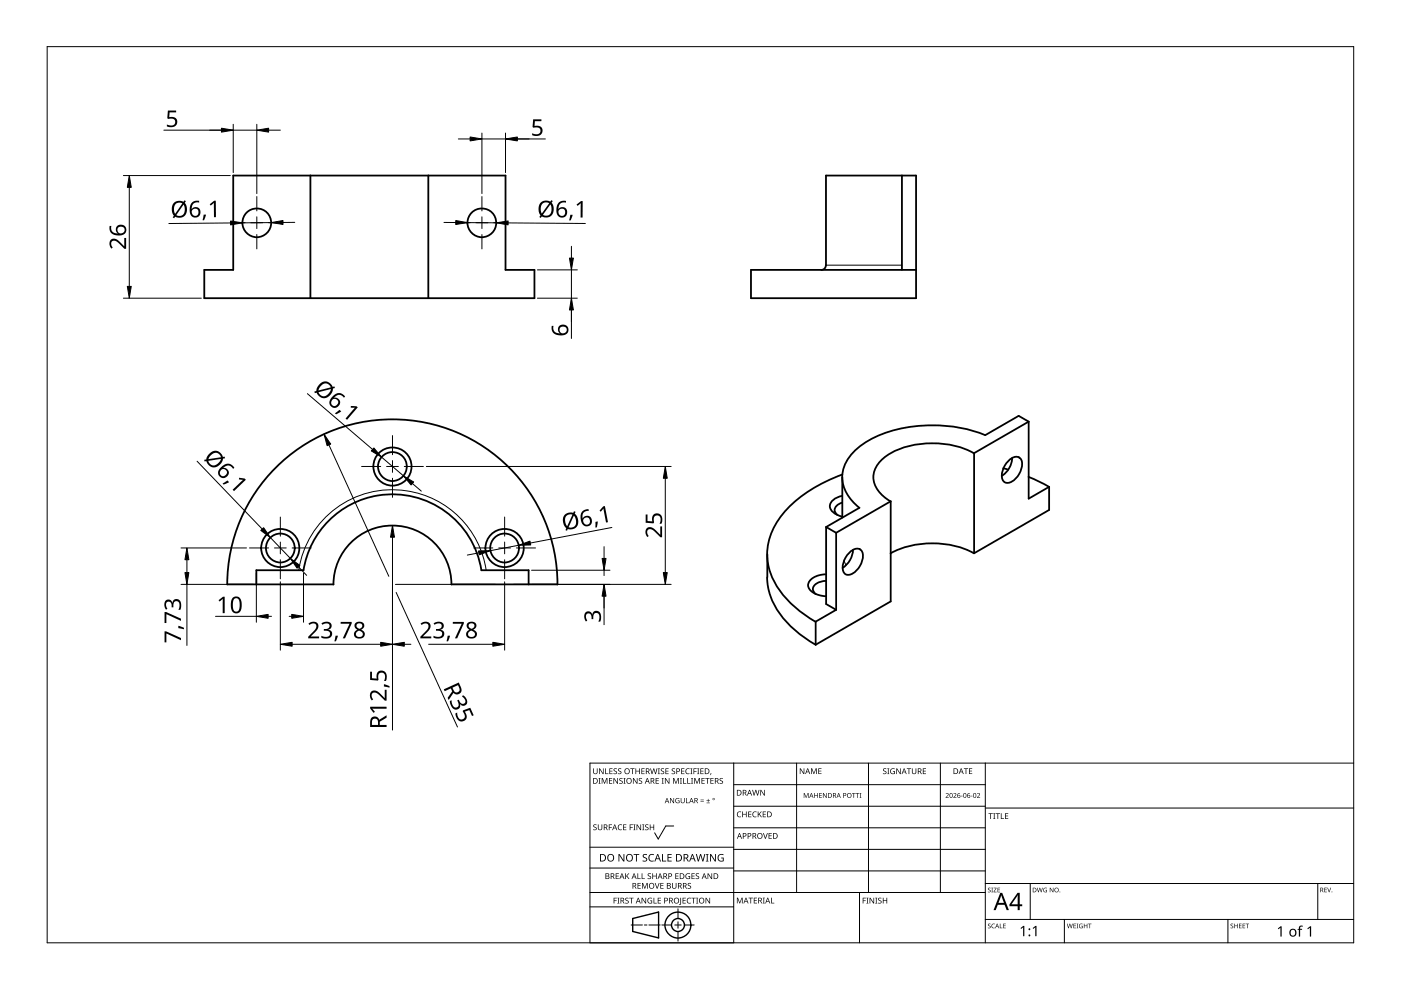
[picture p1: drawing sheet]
<svg xmlns="http://www.w3.org/2000/svg" width="297mm" height="210mm" viewBox="0 0 297 210" stroke-linecap="round" stroke-linejoin="round" font-family="sans-serif">
<g fill="none" stroke="#000" stroke-width=".38">
<path d="M49.4 37.2h57.8v20h6.1v6h-70v-6h6.1zM65.8 37.2v26M90.8 37.2v26M191.2 37.2v20M175.1 56.2a.99 .99 0 0 1-1 1M175.1 56.2v-19h19.1v26h-35v-6h35M206.5 96.1a19.2 19.2 0 0 0-18.2 .3 5.7 5.7 0 0 0-3.1 5.5 6.8 6.8 0 0 0 3.6 4.4M206.5 96.1v21.2M212.7 99.3l1 .3M213.9 97.7a1.59 1.59 0 0 1 2.7-.1 4.3 4.3 0 0 1-2.7 4.8 1.34 1.34 0 0 1-1.5-1.8 4.8 4.8 0 0 1 1.5-2.9zM214.6 97.1a4.7 4.7 0 0 1-2.2 3.8M218.1 89.4v16.3l4.3-2.5v4.9l-15.9 9.2"/>
<path d="M218.1 89.4l-2.1-1.2-7.1 4.1a30.5 30.5 0 0 0-24.7 1.1 10.6 10.6 0 0 0-5.5 6.7 8.2 8.2 0 0 0 3.5 7.6M218.1 89.4l-11.6 6.7M162.7 117.5v4.9M175.2 111.7l2.1 1.3M175.2 111.7v16.4l2.1 1.2M177.3 113l11.5-6.7v21.2l-15.9 9.2M177.3 113v16.3M178.6 106.6a1.61 1.61 0 0 0-1.5 2.1l.4 .5M178.6 105.1a2.84 2.84 0 0 0-2.7 2.2 2.94 2.94 0 0 0 2.7 2.2M178.6 101.2v8.6M178.6 100.6a27.8 27.8 0 0 0-13.5 9.5 12.6 12.6 0 0 0 1 16.2 25.5 25.5 0 0 0 6.8 5.5M180.1 117.1a1.59 1.59 0 0 1 2.8 0 4.3 4.3 0 0 1-2.8 4.8 1.34 1.34 0 0 1-1.4-1.8 4.8 4.8 0 0 1 1.4-3z"/>
<path d="M180.8 116.6a4.8 4.8 0 0 1-2.2 3.8M182.2 107.7l-7 4M188.8 117.3a19.5 19.5 0 0 1 17.7 0M218.1 101.1l4.3 2.1M48.2 123.9h22.5a12.5 12.5 0 0 1 12.5-12.5 12.5 12.5 0 0 1 12.5 12.5h22.5a35 35 0 0 0-35-35 35 35 0 0 0-35 35M54.4 123.9v-3h9.9a19.1 19.1 0 0 1 18.9-16.1 19.1 19.1 0 0 1 18.9 16.1h10v3M162.6 122.4a14.9 14.9 0 0 0 5.4 10.8 27.7 27.7 0 0 0 4.9 3.5M172.9 131.8v4.9M175.1 121.8a4 4 0 0 0-3.7 1.8 1.81 1.81 0 0 0 1.4 2.2l1.5 .5 .8 .1M175.1 123.2a2.53 2.53 0 0 0-2.8 1.7l.2 .5 .4 .6M177.3 129.3l-4.4 2.5"/>
<circle cx="54.4" cy="47.2" r="3.1"/>
<circle cx="102.2" cy="47.2" r="3.1"/>
<circle cx="83.2" cy="98.9" r="3"/>
<circle cx="83.2" cy="98.9" r="4"/>
<circle cx="59.4" cy="116.2" r="4.1"/>
<circle cx="59.4" cy="116.2" r="3.1"/>
<circle cx="107" cy="116.2" r="4.1"/>
<circle cx="107" cy="116.2" r="3"/>
</g>
<path d="M191.2 56.2h-16.1M178.9 118.9l.5 1M63.3 120.9a20.1 20.1 0 0 1 19.9-17.1 20.1 20.1 0 0 1 19.9 17.1" fill="none" stroke="#000" stroke-width=".21"/>
<path d="M10 9.9h277v190h-277z" fill="none" stroke="#000" stroke-width=".21"/>
<g fill="none" stroke="#000" stroke-width=".21">
<path d="M125.1 179.6h30.5M142.8 175.1h-1.6l-1.6 2.8-.8-1.3M155.6 166.4h53.3M155.6 161.8v38.1h-30.5v-38.1h161.9M168.9 161.8v27.4M184.1 161.8v27.4M199.4 161.8v27.4M208.9 170.9h-53.3M208.9 175.5h-53.3M208.9 161.8v38.1M287 171.3h-78.1M125.1 192.3h30.5"/>
<path d="M125.1 189.2h83.8M133.8 196.1h2.4M136.6 196.1h.6M140 196.1h-2.4M140.3 196.1h2.1M143.1 196.1h1.3M143.7 195.4v1.4M143.7 197.5v2M143.7 192.7v2M147.2 196.1h-2.1M155.6 180.1h53.3M155.6 184h-30.5"/>
<path d="M182.2 189.2v10.7M208.9 184.7h-53.3M218.4 187.3v7.6M225.7 194.9v5M260.3 194.9v5M279.4 187.3v7.6M287 194.9h-78.1M287 187.3h-78.1"/>
</g>
<g fill="#000">
<path d="M125.8 174.9l.5-.1h.2l-.1 .2a.25 .25 0 0 0-.3-.1 .25 .25 0 0 0 0 .4 .42 .42 0 0 1 .4 .5 .42 .42 0 0 1-.7 .2v-.1a.27 .27 0 0 0 .5 0 .27 .27 0 0 0-.1-.4l-.4-.2zM125.8 162.9h.1v.8a.32 .32 0 0 0 .3 .3 .32 .32 0 0 0 .3-.3v-.8h.2v.8a.47 .47 0 0 1-.5 .4 .47 .47 0 0 1-.4-.4zM126.9 165h.4l-.1 .1v1l.1 .1h-.4l.1-.1v-1zM126.8 174.8h.1v.8a.32 .32 0 0 0 .3 .3 .32 .32 0 0 0 .3-.3v-.8h.2v.8a.47 .47 0 0 1-.5 .4 .47 .47 0 0 1-.4-.4zM127 162.9h.2l.6 1v-1h.2v1.2h-.2l-.7-1 .1 1h-.2zM127.6 165h.2l.4 1 .4-1h.2v1.2h-.2v-1.1l-.4 1.1h-.1l-.4-1.1v1.1h-.1zM128.3 162.9h.2v1.1h.5v.1h-.7zM129.1 174.8h.7v.1h-.6v.5h.5v.1h-.5v.5h-.1zM129.1 165h.7v.1h-.5v.4h.5v.1h-.5v.4h.5v.2h-.7zM129.2 162.9h.7v.1h-.5v.4h.4v.2h-.4v.4h.5v.1h-.7zM130.1 163l.5-.1 .2 .1v.1a.25 .25 0 0 0-.4-.1 .25 .25 0 0 0 0 .4 .42 .42 0 0 1 .4 .5 .42 .42 0 0 1-.7 .2v-.1a.27 .27 0 0 0 .5 0 .27 .27 0 0 0-.1-.4l-.4-.2zM130.1 165h.1l.7 1v-1h.1v1.2h-.2l-.6-1v1h-.1z"/>
<path d="M131.1 175l.5-.2 .3 .1-.1 .1a.49 .49 0 0 0-.7 .4 .49 .49 0 0 0 .8 .4 .57 .57 0 0 1-.8 0 .57 .57 0 0 1 0-.8zM131.1 163l.4-.1 .2 .1v.1a.25 .25 0 0 0-.4-.1 .25 .25 0 0 0 0 .4 .42 .42 0 0 1 .4 .5 .42 .42 0 0 1-.6 .2v-.1a.27 .27 0 0 0 .4 0 .27 .27 0 0 0-.1-.4l-.3-.2zM131.4 165.1l.4-.2 .2 .1v.1a.25 .25 0 0 0-.4-.1 .25 .25 0 0 0 0 .4l.4 .2v.4l-.4 .2-.3-.1 .1-.1a.27 .27 0 0 0 .4 .1 .27 .27 0 0 0-.1-.4l-.4-.3zM132.2 165h.4l-.1 .1v1l.1 .1h-.4l.1-.1v-1zM132.1 174.8h.7v.1h-.5v.4h.5v.1h-.5v.5h.5v.1h-.7zM133.5 174.8h.7v.1h-.5v.5h.5v.1h-.5v.5h-.2zM133.6 162.9h.9v.1h-.3v1.1h-.2v-1.1h-.4zM134.3 174.8h.4l-.1 .1v1l.1 .1h-.4l.1-.1v-1zM134.2 165h.2l.6 1v-1h.2v1.2h-.2l-.7-1v1h-.1zM134.7 162.9h.2v.5h.6v-.5h.2v1.2h-.2v-.5h-.6v.5h-.2zM135 174.8h.1l.7 1v-1h.1v1.2h-.2l-.6-1v1h-.1zM135.5 165.1l.4-.2 .2 .1v.1a.25 .25 0 0 0-.4-.1 .25 .25 0 0 0 0 .4l.4 .2v.4l-.4 .2-.3-.1 .1-.1a.27 .27 0 0 0 .4 .1 .27 .27 0 0 0-.1-.4l-.3-.3z"/>
<path d="M136.2 174.8h.4l-.1 .1v1l.1 .1h-.4l.1-.1v-1zM136 162.9h.7v.1h-.6v.4h.5v.2h-.5v.4h.6v.1h-.7zM136.8 174.9l.4-.1h.3l-.1 .2a.25 .25 0 0 0-.3-.1 .25 .25 0 0 0 0 .4 .42 .42 0 0 1 .4 .5 .42 .42 0 0 1-.7 .2v-.1a.27 .27 0 0 0 .5 0 .27 .27 0 0 0-.1-.4l-.4-.2zM137.8 174.8h.1v.5h.6v-.5h.2v1.2h-.2v-.6h-.6v.6h-.1zM137.8 162.9h.2l.3 1 .2-1h.2l.3 1 .2-1h.2l-.3 1.2h-.2l-.3-1-.3 1h-.1zM139 165h.7v.1h-.5v.4h.5v.1h-.5v.4h.5v.2h-.7zM139.5 162.9h.4l-.1 .1v1l.1 .1h-.4l.1-.1v-1zM140.3 165h.4l-.1 .1v1l.1 .1h-.4l.1-.1v-1zM140.1 163l.5-.1 .2 .1v.1a.25 .25 0 0 0-.4-.1 .25 .25 0 0 0 0 .4 .42 .42 0 0 1 .4 .5 .42 .42 0 0 1-.7 .2l.1-.1a.27 .27 0 0 0 .4 0 .27 .27 0 0 0-.1-.4l-.4-.2zM141.1 162.9h.7v.1h-.6v.4h.5v.2h-.5v.4h.6v.1h-.7zM141 165h.1l.7 1v-1h.1v1.2h-.1l-.7-1v1h-.1zM142.1 169.2h.1l.6 .9v-.9h.1v1.1h-.1l-.6-.9v.9h-.1z"/>
<path d="M142.5 163l.4-.1 .2 .1v.1a.25 .25 0 0 0-.4-.1 .25 .25 0 0 0 0 .4 .42 .42 0 0 1 .4 .5 .42 .42 0 0 1-.6 .2v-.1a.27 .27 0 0 0 .4 0 .27 .27 0 0 0-.1-.4l-.4-.2zM142.7 165h.2l.4 1 .4-1h.2v1.2h-.1v-1.1l-.4 1.1h-.2l-.4-1.1v1.1h-.1zM143.3 169.3l.5-.1 .3 .1-.1 .1a.45 .45 0 0 0-.7 .3 .45 .45 0 0 0 .6 .5v-.4h-.2v-.1h.4v.6a.6 .6 0 0 1-.8-.2 .6 .6 0 0 1 0-.8zM144.2 165h.4l-.2 .1v1l.2 .1h-.4l.1-.1v-1zM144.8 165h.2v1h.5v.2h-.7zM144.4 162.9h.7v.1h-.5v.4h.5v.2h-.5v.4h.5v.1h-.7zM144.3 169.2h.2v.7a.28 .28 0 0 0 .2 .3 .28 .28 0 0 0 .3-.3v-.7h.2v.7a.42 .42 0 0 1-.5 .4 .42 .42 0 0 1-.4-.4zM145.5 169.2h.1v1h.5v.1h-.6zM145.7 165h.2v1h.5v.2h-.7zM145.5 163.1l.3-.2 .4 .1v.1l-.3-.1a.49 .49 0 0 0-.4 .7 .49 .49 0 0 0 .7 .3 .57 .57 0 0 1-.8-.1 .57 .57 0 0 1 0-.8zM146.4 162.9h.4l-.1 .1v1l.1 .1h-.4l.1-.1v-1zM146.5 165h.5l-.2 .1v1l.2 .1h-.5l.2-.1v-1z"/>
<path d="M147 162.9h.7v.1h-.5v.5h.5v.1h-.5v.5h-.2zM147.2 165h.2l.4 1 .4-1h.2v1.2h-.2l.1-1.1-.5 1.1h-.1l-.4-1.1v1.1h-.1zM147.8 162.9h.5l-.2 .1v1l.2 .1h-.5l.2-.1v-1zM148.5 169.9h.7v.1h-.7zM148.5 169.5h.7v.2h-.7zM148.5 162.9h.7v.1h-.6v.4h.5v.2h-.5v.4h.6v.1h-.7zM148.7 165h.7v.1h-.5v.4h.5v.1h-.5v.4h.5v.2h-.7zM149.8 170.2h.7v.1h-.7zM149.5 165h.9v.1h-.3v1.1h-.2v-1.1h-.4zM150.1 169.4l.1 .3h.3l-.3 .1v.3l-.1-.3h-.3l.3-.1zM150.7 163.9h.1l-.2 .4zM150.6 165h.7v.1h-.5v.4h.5v.1h-.5v.4h.5v.2h-.7z"/>
<path d="M152.6 165.1l.4-.2 .3 .1-.1 .1a.25 .25 0 0 0-.4-.1 .25 .25 0 0 0 0 .4l.4 .2 .1 .4-.4 .2-.4-.1 .1-.1a.27 .27 0 0 0 .5 .1 .27 .27 0 0 0-.1-.4l-.4-.3zM156.4 172.2l.4-.2 .4 .1-.1 .1a.49 .49 0 0 0-.7 .5 .49 .49 0 0 0 .7 .4 .57 .57 0 0 1-.8 0 .57 .57 0 0 1 0-.8zM157.4 172.1h.1v.5h.7v-.5h.1v1.2h-.1v-.6h-.7v.6h-.1zM158.6 172.1h.7v.1h-.5v.4h.5v.1h-.5v.4h.5v.2h-.7zM159.7 172.2l.3-.2 .4 .1v.1h-.3a.49 .49 0 0 0-.4 .6 .49 .49 0 0 0 .7 .3 .57 .57 0 0 1-.8 0 .57 .57 0 0 1 0-.8zM159.5 167.5h.1l.3 1 .3-1h.1l.3 1 .3-1h.1l-.3 1.2h-.2l-.3-1.1-.2 1.1h-.2zM160.7 172.1h.1v.6l.5-.6h.2l-.5 .5 .5 .7h-.1l-.5-.6-.1 .6h-.1zM161.8 176.6h.1l.4 1.1 .3-1.1h.2l-.4 1.2h-.2zM161.2 167.5h.2l.6 1v-1h.2v1.2h-.2l-.7-1v1h-.1zM161.7 172.1h.7v.1h-.5v.4h.5v.1h-.5v.4h.5v.2h-.7zM163 176.6h.6v.2h-.5v.3h.5v.2h-.5v.4h.5v.1h-.6zM169.6 162.9h.2l.6 1v-1h.1v1.2h-.1l-.7-1v1h-.1z"/>
<path d="M170.4 168.1h.2l.3 .9 .3-.9h.2v1.1h-.1v-.9l-.4 .9-.4-.9v.9h-.1zM172 162.9h.2l.4 1 .3-1h.3v1.2h-.2v-1l-.4 1h-.1l-.4-1.1v1.1h-.1zM172.6 168.1h.2v.5h.5v-.5h.1v1.1h-.1v-.5h-.5v.5h-.2zM173.5 162.9h.7v.1h-.5v.4h.4v.1h-.4v.5h.5v.1h-.7zM173.7 168.1h.6v.2h-.5v.3h.4v.1h-.4v.4h.5v.1h-.6zM174.5 168.1h.1l.6 .9v-.9h.1v1.1h-.2l-.5-.9v.9h-.1zM180.6 168.1h.8v.2h-.3v.9h-.1v-.9h-.4zM181.4 168.1h.8v.2h-.3v.9h-.2v-.9h-.3zM182.3 168.1h.3l-.1 1 .1 .1h-.3l.1-.1zM187.3 163l.4-.1 .2 .1v.1a.25 .25 0 0 0-.4-.1 .25 .25 0 0 0 0 .4 .42 .42 0 0 1 .4 .5 .42 .42 0 0 1-.6 .2v-.1a.27 .27 0 0 0 .4 0 .27 .27 0 0 0-.1-.4l-.3-.2zM188.1 162.9h.5l-.2 .1v1l.2 .1h-.5l.2-.1v-1zM188.9 163.1l.5-.2 .3 .1v.1a.5 .5 0 0 0-.8 .4 .5 .5 0 0 0 .7 .5v-.4h-.3v-.1h.4v.6a.66 .66 0 0 1-.8-.1 .66 .66 0 0 1 0-.9z"/>
<path d="M190 162.9h.2l.7 1-.1-1h.2v1.2h-.2l-.6-1v1h-.2zM192.3 162.9h.9v.1h-.4v1.1h-.2v-1.1h-.3zM193.3 162.9h.2v.8a.32 .32 0 0 0 .3 .3 .32 .32 0 0 0 .3-.3v-.8h.2v.8a.47 .47 0 0 1-.5 .4 .47 .47 0 0 1-.5-.4zM195.7 162.9h.6v.1h-.5v.4h.5v.2h-.5v.4h.5v.1h-.6zM200.5 168.3a.37 .37 0 0 1 .6 0 .37 .37 0 0 1-.2 .5l-.3 .3h.6v.1h-.7l.3-.4a.27 .27 0 0 0 .2-.4 .27 .27 0 0 0-.4-.1zM202.1 168.3a.37 .37 0 0 1 .6 0 .37 .37 0 0 1-.2 .5l-.2 .3h.5v.1h-.7l.3-.4a.27 .27 0 0 0 .3-.4 .27 .27 0 0 0-.5-.1zM203.7 168.7h.4v.1h-.4zM204.4 162.9h.9v.1h-.4v1.1h-.2v-1.1h-.3zM205.8 168.7h.4v.1h-.4zM205.4 162.9h.7v.1h-.5v.4h.5v.1h-.5v.5h.5v.1h-.7zM207.1 168.3a.37 .37 0 0 1 .6 0 .37 .37 0 0 1-.2 .5l-.2 .3h.5v.1h-.7l.3-.4a.27 .27 0 0 0 .3-.4 .27 .27 0 0 0-.5-.1zM209.6 172.4h.9v.2h-.4v1h-.1v-1h-.4z"/>
<path d="M210.6 172.4h.4l-.1 .1v1l.1 .1h-.4l.1-.1v-1zM211.1 172.4h.9v.2h-.4v1h-.1v-1h-.4zM212.2 172.4h.2v1.1h.5v.1h-.7zM213.1 172.4h.7v.2h-.6v.3h.5v.2h-.5v.4h.6v.1h-.7zM130.1 190.3h.7v.2h-.5v.4h.4v.1h-.4v.6h-.2zM130.5 185.2h.7v.1h-.5v.4h.5v.1h-.5v.4h.5v.2h-.7zM130.9 190.3h.4l-.1 .2v.9l.1 .2h-.4l.1-.2v-.9zM131.1 181.1h.3l.8 1.3v-1.3h.2v1.6h-.3l-.8-1.4v1.4h-.2zM132.6 190.5l.4-.2 .3 .1-.1 .1a.25 .25 0 0 0-.4-.1 .25 .25 0 0 0 0 .4 .4 .4 0 0 1 .5 .3 .4 .4 0 0 1-.3 .5 .4 .4 0 0 1-.5-.2h.1a.27 .27 0 0 0 .5 .1 .27 .27 0 0 0-.1-.5l-.4-.2zM132.6 185.2h.1v.6l.6-.6h.1l-.4 .5 .5 .7h-.2l-.5-.6-.1 .6h-.1zM133.4 190.3h.9v.2h-.4v1.1h-.1v-1.1h-.4zM134.3 181.1h1.2v.2h-.5v1.4h-.2v-1.4h-.5z"/>
<path d="M135.2 185.2h.1v1h.5v.2h-.6zM135.2 187.2h.6v.1h-.5v.4h.5v.2h-.5v.4h.5v.1h-.6zM136 185.2h.2v1h.5v.2h-.7zM136.1 187.2h.2l.4 1 .4-1h.2v1.2h-.1v-1l-.4 1h-.2l-.4-1 .1 1h-.2zM136 190.3h.2l.7 1.1-.1-1.1h.2v1.3h-.2l-.6-1v1h-.2zM136.3 181.2l.4-.1h.5l-.2 .2a.33 .33 0 0 0-.5 .1 .33 .33 0 0 0 .4 .4 .49 .49 0 0 1 .3 .7 .49 .49 0 0 1-.8 .2l-.2-.1v-.2l.3 .1a.35 .35 0 0 0 .5-.2 .35 .35 0 0 0-.4-.4l-.3-.3zM137.4 190.5l.6-.2 .3 .1-.1 .1a.5 .5 0 0 0-.8 .4 .5 .5 0 0 0 .7 .5v-.3h-.3v-.2h.5v.6a.66 .66 0 0 1-.9-.1 .66 .66 0 0 1 0-.9zM137.4 185.3l.4-.2 .2 .1v.1a.25 .25 0 0 0-.4-.1 .25 .25 0 0 0 0 .4 .42 .42 0 0 1 .4 .6 .42 .42 0 0 1-.6 .2v-.2a.27 .27 0 0 0 .4 .1 .27 .27 0 0 0-.1-.4l-.3-.3zM137.7 181.3l.4-.2h.6l-.1 .2-.4-.1a.64 .64 0 0 0-.5 .9 .64 .64 0 0 0 .9 .3v.2a.83 .83 0 0 1-1-.3 .83 .83 0 0 1 .1-1zM138.6 190.3h.1v1.1h.5v.2h-.6zM138.8 187.2h.2l.3 1.1 .4-1.1h.1l-.4 1.2h-.1zM138.3 185.2h.2v.5h.6v-.5h.1v1.2h-.1v-.6h-.6v.6h-.2z"/>
<path d="M139.5 190.3h.6v.2h-.5v.4h.5v.1h-.5v.4h.5v.2h-.6zM140.4 181.1h.2v1.4h.7v.2h-.9zM140 187.2h.7v.1h-.5v.4h.5v.2h-.5v.4h.5v.1h-.7zM141.5 181.1h.9v.2h-.7v.4h.7v.2h-.7v.6h.7v.2h-.9zM142.5 187.2h.1v.8a.32 .32 0 0 0 .4 .3 .32 .32 0 0 0 .3-.3v-.8h.1v.8a.47 .47 0 0 1-.4 .4 .47 .47 0 0 1-.5-.4zM143.2 185.2h.7v.1h-.6v.4h.5v.1h-.5v.4h.6v.2h-.7zM144.2 190.3h.2v1.3l-.1 .2-.3 .1v-.2l.2-.1zM144.7 190.3h.7v.2h-.5v.4h.5v.1h-.5v.4h.5v.2h-.7zM145.5 185.3l.4-.2 .4 .1-.1 .1a.5 .5 0 0 0-.7 .4 .5 .5 0 0 0 .7 .5v-.3h-.3v-.2h.4v.6a.66 .66 0 0 1-.9-.1 .66 .66 0 0 1 .1-.9zM145.8 190.5l.3-.2 .4 .1v.1h-.3a.49 .49 0 0 0-.4 .6 .49 .49 0 0 0 .7 .3 .57 .57 0 0 1-.8 0 .57 .57 0 0 1 0-.8zM145.9 187.3l.4-.1 .2 .1v.1a.25 .25 0 0 0-.4-.1 .25 .25 0 0 0 0 .4l.4 .2v.3l-.4 .2h-.3l.1-.1a.27 .27 0 0 0 .4 0 .27 .27 0 0 0-.1-.4l-.4-.2zM146.6 190.3h.9v.2h-.4v1.1h-.1v-1.1h-.4z"/>
<path d="M146.6 185.2h.7v.1h-.5v.4h.5v.1h-.5v.4h.5v.2h-.7zM147.6 190.3h.4l-.1 .2v.9l.1 .2h-.4l.1-.2v-.9zM147.6 185.3l.4-.2 .2 .1v.1a.25 .25 0 0 0-.4-.1 .25 .25 0 0 0 0 .4 .42 .42 0 0 1 .4 .6 .42 .42 0 0 1-.7 .2l.1-.2a.27 .27 0 0 0 .4 .1 .27 .27 0 0 0-.1-.4l-.4-.3zM147.5 181.1h.2l.4 1.3 .3-1.3h.2l.4 1.3 .3-1.3h.2l-.4 1.6h-.2l-.4-1.4-.3 1.4h-.2zM149.7 181.1h.5l-.2 .1v1.3l.2 .2h-.5l.1-.2v-1.3zM149.6 190.3h.2l.6 1.1v-1.1h.2v1.3h-.2l-.7-1v1h-.1zM150 185.2h.2l.6 1v-1h.2v1.2h-.2l-.6-1v1h-.2zM150.5 181.1h.3l.8 1.3v-1.3h.2v1.6h-.2l-.9-1.4v1.4h-.2zM152.4 181.3l.7-.2h.3l-.1 .2a.65 .65 0 0 0-1 .5 .65 .65 0 0 0 .9 .7v-.5h-.3v-.2h.5v.8a.86 .86 0 0 1-1.1-.2 .86 .86 0 0 1 .1-1.1zM156.2 190.3h.3l.3 1 .4-1h.3v1.2h-.2v-1l-.4 1h-.1l-.4-1v1h-.2zM158.7 190.3h.9v.2h-.3v1h-.2v-1h-.4zM159.8 190.3h.7v.2h-.5v.3h.5v.2h-.5v.4h.5v.1h-.7z"/>
<path d="M161.7 190.3h.5l-.2 .2v.9l.2 .1h-.5l.2-.1v-.9zM163.5 190.3h.1v1.1h.6v.1h-.7zM182.9 190.3h.7v.2h-.5v.4h.5v.1h-.5v.6h-.2zM183.7 190.3h.4l-.1 .2v.9l.1 .2h-.4l.1-.2v-.9zM184.4 190.3h.1l.7 1v-1h.1v1.3h-.1l-.7-1v1h-.1zM185.6 190.3h.4l-.1 .2v.9l.1 .2h-.4l.1-.2v-.9zM186.2 190.5l.5-.2 .2 .1v.1a.25 .25 0 0 0-.4-.1 .25 .25 0 0 0 0 .4l.4 .2v.4l-.4 .2-.3-.1v-.1a.27 .27 0 0 0 .5 .1 .27 .27 0 0 0-.1-.5l-.4-.2zM187.2 190.3h.1v.6h.6v-.6h.2v1.3h-.2v-.6h-.6v.6h-.1zM209.5 188.3l.3-.1 .2 .2a.24 .24 0 0 0-.3-.1 .24 .24 0 0 0-.1 .3 .24 .24 0 0 0 .3 .1l.2 .2-.1 .2-.4 .1-.2-.2a.23 .23 0 0 0 .4 .2 .23 .23 0 0 0 0-.4l-.3-.2zM209.5 195.9l.3-.1 .2 .2a.24 .24 0 0 0-.3-.1 .24 .24 0 0 0-.1 .3 .24 .24 0 0 0 .3 .1 .31 .31 0 0 1 0 .5 .31 .31 0 0 1-.5-.1 .23 .23 0 0 0 .4 .1 .23 .23 0 0 0 0-.4l-.3-.2zM210.2 188.2h.3l-.1 .1 .1 .9h-.3l.1-.1zM210.3 196l.4-.2 .2 .1v.1a.39 .39 0 0 0-.6 .3 .39 .39 0 0 0 .6 .4 .46 .46 0 0 1-.7-.1 .46 .46 0 0 1 .1-.6z"/>
<path d="M210.7 188.2h.6l-.5 .9h.5v.1h-.7l.5-.9h-.4zM212 195.8h.1v.9l.4 .1h-.5zM211.5 188.2h.5l-.4 .1v.3h.4l-.4 .1v.4l.4 .1h-.5zM212.7 195.8h.5l-.4 .1v.3h.4l-.4 .2v.3l.4 .1h-.5zM216.4 196.8l.6-.5h.2v2.2h-.3v-1.9l-.4 .4zM218.9 196.8l.6-.5h.3v2.2h-.3v-1.9l-.4 .4zM219.8 188.2h.2l.2 .8 .2-.8h.1l.3 .8 .2-.8h.1l-.3 1h-.1l-.2-.8-.3 .8h-.1zM221.3 188.3h.7h-.1a.4 .4 0 0 0-.6 .4 .4 .4 0 0 0 .6 .4v-.3l-.2-.1h.3v.5a.53 .53 0 0 1-.7-.2 .53 .53 0 0 1 0-.7zM222.6 188.2h.1l.5 .8v-.8h.1v1h-.1l-.5-.8v.8h-.1zM226.2 195.8h.1l.2 .9 .3-.9h.1l.2 .9 .2-.9h.1l-.2 1h-.1l-.3-.8-.2 .8h-.1zM227.6 195.8h.5l-.4 .1v.3h.4l-.4 .2v.3l.4 .1h-.5zM228.3 195.8h.3l-.1 .1 .1 .9h-.3l.1-.1z"/>
<path d="M228.9 196l.7-.1-.2 .1a.4 .4 0 0 0-.5 .3 .4 .4 0 0 0 .5 .4v-.3l-.2-.1h.4v.5a.53 .53 0 0 1-.7-.1 .53 .53 0 0 1 0-.7zM229.8 195.8h.1v.4h.5v-.4h.1v1h-.1v-.4h-.5v.4h-.1zM230.7 195.8h.7l-.3 .1v.9h-.1v-.9zM260.9 195.9l.4-.1 .1 .2a.24 .24 0 0 0-.3-.1 .24 .24 0 0 0-.1 .3 .24 .24 0 0 0 .4 .1 .31 .31 0 0 1 0 .5 .31 .31 0 0 1-.5-.1 .23 .23 0 0 0 .3 .1 .23 .23 0 0 0 .1-.4l-.4-.2zM261.7 195.8h.1v.4h.5v-.4h.1v1h-.1v-.4h-.5v.4h-.1zM262.7 195.8h.5l-.4 .1v.3h.4l-.4 .2v.3l.4 .1h-.5zM263.5 195.8h.5l-.4 .1v.3h.4l-.4 .2v.3l.4 .1h-.5zM264.1 195.8h.7l-.3 .1v.9h-.1v-.9zM270.9 196.9l.6-.5h.2v2.2h-.2v-1.9l-.4 .3zM275.5 196.4l.7-.1v.2h-.4l-.1 .2-.1 .2h.5v.2h-.5v1.5h-.2v-1.5h-.3l.3-.2zM277.2 196.9l.6-.5h.2v2.2h-.3v-1.9l-.4 .3zM280.8 188.2h.5l-.4 .1v.3h.4l-.4 .1v.4l.4 .1h-.5z"/>
<path d="M281.4 188.2h.1l.3 .8 .3-.8h.1l-.3 1h-.1z"/>
<path d="M125.8 165h.3a.54 .54 0 0 1 .6 .6 .56 .56 0 0 1-.6 .6h-.3zM125.9 165.1v.9h.2a.43 .43 0 0 0 .5-.4 .41 .41 0 0 0-.5-.5z"/>
<path d="M128 174.8h.3a.35 .35 0 0 1 .5 .2 .35 .35 0 0 1-.3 .5l.4 .5h-.2l-.3-.5h-.2v.5h-.2zM128.2 174.9v.5h.1a.23 .23 0 0 0 .3-.2 .23 .23 0 0 0-.3-.3z"/>
<path d="M130.3 174.8h.1l.5 1.2h-.2l-.1-.4h-.5l-.2 .4h-.1zM130.3 175l-.2 .5h.4z"/>
<path d="M132.3 163.5a.61 .61 0 0 1 1.2 0 .61 .61 0 0 1-1.2 0zM132.7 163.1l-.1 .4a.45 .45 0 0 0 .5 .4 .45 .45 0 0 0 .3-.5 .45 .45 0 0 0-.5-.4z"/>
<path d="M132.7 165.6a.61 .61 0 0 1 1.2 0 .61 .61 0 0 1-1.2 0zM133.1 165.2a.47 .47 0 0 0-.1 .7 .47 .47 0 0 0 .7-.1 .45 .45 0 0 0 0-.6 .45 .45 0 0 0-.6 0z"/>
<path d="M136.9 162.9h.4a.35 .35 0 0 1 .4 .3 .35 .35 0 0 1-.2 .4l.3 .5h-.2l-.3-.5h-.2v.5h-.2zM137.1 163v.5h.2a.23 .23 0 0 0 .3-.2 .23 .23 0 0 0-.3-.3z"/>
<path d="M137.2 165h.1l.5 1.2h-.2l-.1-.4h-.5l-.1 .4h-.2zM137.2 165.1l-.2 .6h.4z"/>
<path d="M138 165h.3a.35 .35 0 0 1 .4 .2 .35 .35 0 0 1-.2 .4l.3 .6h-.2l-.3-.5h-.2v.5h-.1zM138.1 165.1v.4h.2a.23 .23 0 0 0 .3-.2 .23 .23 0 0 0-.3-.2z"/>
<path d="M141.4 169.2h.1l.4 1.1h-.1l-.2-.3h-.4l-.1 .3h-.2zM141.4 169.3l-.2 .5h.4z"/>
<path d="M143.4 162.9h.3a.41 .41 0 0 1 .5 .5 .41 .41 0 0 1-.6 .3v.4h-.2zM143.6 163v.5a.29 .29 0 0 0 .4-.2 .29 .29 0 0 0-.4-.3z"/>
<path d="M146.5 169.2h.2l.4 1.1h-.2l-.1-.3h-.4l-.2 .3h-.1zM146.6 169.3l-.2 .5h.4z"/>
<path d="M147.2 169.2h.3a.31 .31 0 0 1 .4 .2 .31 .31 0 0 1-.2 .4l.3 .5h-.1l-.3-.5h-.2v.5h-.2zM147.4 169.3v.4h.1a.21 .21 0 0 0 .3-.2 .21 .21 0 0 0-.3-.2z"/>
<path d="M149.4 162.9h.4a.61 .61 0 0 1 .6 .6 .61 .61 0 0 1-.6 .6h-.4zM149.6 163v1h.2a.48 .48 0 0 0 .4-.5 .48 .48 0 0 0-.4-.5z"/>
<path d="M151.1 169.4a.24 .24 0 0 1 .4 0 .24 .24 0 0 1-.4 0zM151.2 169.4a.15 .15 0 0 0 .3 0 .15 .15 0 0 0-.3 0z"/>
<path d="M151.6 165h.3a.35 .35 0 0 1 .4 .2 .35 .35 0 0 1-.2 .4l.3 .6h-.1l-.3-.5h-.3v.5h-.1zM151.7 165.1v.4h.2a.23 .23 0 0 0 .3-.2 .23 .23 0 0 0-.3-.2z"/>
<path d="M156.7 176.6h.2l.4 1.2h-.1l-.2-.3h-.5l-.1 .3h-.2zM156.8 176.8l-.2 .5h.4z"/>
<path d="M156.2 167.5h.4a.61 .61 0 0 1 .6 .6 .61 .61 0 0 1-.6 .6h-.4zM156.4 167.6v1h.2a.49 .49 0 0 0 .4-.4 .49 .49 0 0 0-.3-.6z"/>
<path d="M157.5 167.5h.3a.35 .35 0 0 1 .4 .2 .35 .35 0 0 1-.2 .4l.3 .6h-.1l-.3-.5h-.3v.5h-.1zM157.6 167.6v.5h.2a.23 .23 0 0 0 .3-.3 .23 .23 0 0 0-.3-.2z"/>
<path d="M157.5 176.6h.3a.41 .41 0 0 1 .5 .5 .41 .41 0 0 1-.7 .3v.4h-.1zM157.6 176.8v.4a.29 .29 0 0 0 .5-.2 .29 .29 0 0 0-.5-.2z"/>
<path d="M158.5 176.6h.3a.41 .41 0 0 1 .5 .5 .41 .41 0 0 1-.6 .3v.4h-.2zM158.7 176.8v.4a.29 .29 0 0 0 .4-.2 .29 .29 0 0 0-.4-.2z"/>
<path d="M158.8 167.5h.2l.5 1.2h-.2l-.1-.4h-.5l-.2 .4h-.1zM158.9 167.6l-.2 .6h.4z"/>
<path d="M159.6 176.6h.3a.35 .35 0 0 1 .4 .3 .35 .35 0 0 1-.2 .4l.3 .5h-.2l-.3-.5h-.2v.5h-.1zM159.7 176.8v.4h.2a.23 .23 0 0 0 .3-.2 .23 .23 0 0 0-.3-.2z"/>
<path d="M160.4 177.2a.65 .65 0 0 1 1.3 0 .65 .65 0 0 1-1.3 0zM160.8 176.8l-.1 .4a.45 .45 0 0 0 .5 .4 .45 .45 0 0 0 .4-.5 .45 .45 0 0 0-.5-.4z"/>
<path d="M162.7 172.1h.3a.61 .61 0 0 1 .6 .6 .61 .61 0 0 1-.6 .6h-.3zM162.8 172.2v.9h.2a.48 .48 0 0 0 .5-.4 .48 .48 0 0 0-.5-.5z"/>
<path d="M163.9 176.6h.4a.61 .61 0 0 1 .6 .7 .61 .61 0 0 1-.7 .5h-.3zM164.1 176.8v.9h.1a.48 .48 0 0 0 .5-.4 .48 .48 0 0 0-.4-.5z"/>
<path d="M171.2 162.9h.1l.5 1.2h-.2l-.1-.4h-.5l-.1 .4h-.2zM171.2 163.1l-.1 .5h.3z"/>
<path d="M172 168.1l.5 1.1-.3-.3h-.4l-.2 .3zM172 168.3l-.1 .4h.3z"/>
<path d="M175.6 168.1h.3a.51 .51 0 0 1 .5 .6 .51 .51 0 0 1-.6 .5h-.2zM175.7 168.3v.8l.3-.1 .2-.2v-.4z"/>
<path d="M176.6 168.1h.3a.29 .29 0 0 1 .3 .2 .29 .29 0 0 1-.1 .4l.2 .5h-.1l-.3-.5h-.2v.5h-.1zM176.7 168.3v.3h.2a.2 .2 0 0 0 .2-.2 .2 .2 0 0 0-.2-.1z"/>
<path d="M177.8 168.1l.5 1.1-.3-.3h-.4l-.2 .3zM177.8 168.3l-.2 .4h.4z"/>
<path d="M178.8 168.1h.2a.34 .34 0 0 1 .4 .5 .34 .34 0 0 1-.5 .2v.4h-.1zM178.9 168.3v.4a.25 .25 0 0 0 .4-.2 .25 .25 0 0 0-.4-.2z"/>
<path d="M179.5 168.7a.51 .51 0 0 1 1 0 .51 .51 0 0 1-1 0zM179.7 168.7a.4 .4 0 0 0 .8 0 .4 .4 0 0 0-.8 0z"/>
<path d="M191.6 162.9h.2l.4 1.2h-.1l-.2-.4h-.4l-.2 .4h-.1zM191.7 163.1l-.2 .5h.4z"/>
<path d="M194.6 162.9h.3a.35 .35 0 0 1 .5 .2 .35 .35 0 0 1-.3 .5l.4 .5h-.2l-.3-.5h-.3v.5h-.1zM194.7 163v.5h.2a.23 .23 0 0 0 .3-.2 .23 .23 0 0 0-.3-.3z"/>
<path d="M201.4 168.2l.4-.1 .2 .3v.5l-.2 .3-.3-.1-.2-.2zM201.5 168.3l-.1 .2a.38 .38 0 0 0 .3 .5 .41 .41 0 0 0 .2-.4 .41 .41 0 0 0-.4-.3z"/>
<path d="M203.1 168.2l.4-.1-.3 .2-.1 .3a.35 .35 0 0 1 .5 .2 .35 .35 0 0 1-.4 .5 .35 .35 0 0 1-.2-.5zM203.1 168.9a.22 .22 0 0 0 .4 0 .22 .22 0 0 0-.4 0z"/>
<path d="M202.2 162.9h.3a.55 .55 0 0 1 .6 .6 .56 .56 0 0 1-.6 .6h-.3zM202.3 163v1h.2a.48 .48 0 0 0 .5-.5 .48 .48 0 0 0-.5-.5z"/>
<path d="M203.7 162.9h.2l.4 1.2h-.1l-.2-.4h-.5l-.1 .4h-.2zM203.8 163.1l-.2 .5h.4z"/>
<path d="M204.3 168.2l.4-.1 .2 .3v.5l-.2 .3-.3-.1-.1-.2zM204.4 168.3l-.1 .4a.26 .26 0 0 0 .3 .4 .26 .26 0 0 0 .2-.4l-.1-.4z"/>
<path d="M205.2 168.2l.4-.1-.3 .2-.1 .3a.35 .35 0 0 1 .5 .2 .35 .35 0 0 1-.4 .5 .35 .35 0 0 1-.3-.5zM205.2 168.9a.22 .22 0 0 0 .4 0 .22 .22 0 0 0-.4 0z"/>
<path d="M206.4 168.2l.4-.1 .2 .3v.5l-.2 .3-.3-.1-.2-.2zM206.5 168.3v.1a.37 .37 0 0 0-.1 .4 .37 .37 0 0 0 .4 .2 .4 .4 0 0 0 .1-.4 .4 .4 0 0 0-.4-.3z"/>
<path d="M128.4 185.2h.3a.31 .31 0 0 1 .5 .1 .31 .31 0 0 1-.3 .4 .33 .33 0 0 1 .3 .4 .33 .33 0 0 1-.4 .3h-.4zM128.5 185.8v.4h.3a.23 .23 0 0 0 .3-.2 .23 .23 0 0 0-.3-.2zM128.5 185.3v.4h.2a.21 .21 0 0 0 .3-.2 .21 .21 0 0 0-.3-.2z"/>
<path d="M127.2 181.1h.5a.71 .71 0 0 1 .8 .8 .73 .73 0 0 1-.8 .8h-.5zM127.4 181.2v1.3h.2a.56 .56 0 0 0 .7-.6 .54 .54 0 0 0-.6-.7z"/>
<path d="M129.5 185.2h.3a.35 .35 0 0 1 .4 .2 .35 .35 0 0 1-.2 .4l.3 .6h-.1l-.3-.5h-.3v.5h-.1zM129.6 185.3v.4h.2a.23 .23 0 0 0 .3-.2 .23 .23 0 0 0-.3-.2z"/>
<path d="M128.9 181.3a.76 .76 0 0 1 1.1 .1 .76 .76 0 0 1-.1 1.1 .76 .76 0 0 1-1.1-.3v-.5zM129.1 181.4a.62 .62 0 0 0-.1 .8 .62 .62 0 0 0 .8 .2l.1-.1a.61 .61 0 0 0 0-.8 .61 .61 0 0 0-.8-.1z"/>
<path d="M131.6 190.3h.3a.35 .35 0 0 1 .4 .3 .35 .35 0 0 1-.2 .4l.3 .6h-.1l-.3-.5h-.3v.5h-.1zM131.7 190.5v.4h.2a.23 .23 0 0 0 .3-.2 .23 .23 0 0 0-.3-.2z"/>
<path d="M131.8 185.2h.1l.5 1.2h-.2l-.1-.4h-.5l-.1 .4h-.2zM131.9 185.3l-.2 .6h.4z"/>
<path d="M132.9 181.3a.76 .76 0 0 1 1.1 .1 .76 .76 0 0 1-.1 1.1 .76 .76 0 0 1-1.1-.3l-.1-.5zM133.1 181.4a.62 .62 0 0 0-.2 .8 .62 .62 0 0 0 .9 .2l.1-.1a.61 .61 0 0 0 0-.8 .61 .61 0 0 0-.8-.1z"/>
<path d="M134.1 187.2h.3a.35 .35 0 0 1 .5 .2 .35 .35 0 0 1-.3 .5l.4 .5h-.2l-.3-.5h-.2v.5h-.2zM134.3 187.3v.5h.1a.23 .23 0 0 0 .3-.2 .23 .23 0 0 0-.3-.3z"/>
<path d="M134.4 185.2h.1l.5 1.2h-.2l-.1-.4h-.5l-.1 .4h-.2zM134.4 185.3l-.2 .6h.4z"/>
<path d="M135.3 190.3h.1l.5 1.3h-.2l-.1-.4h-.5l-.2 .4h-.1zM135.3 190.5l-.2 .5h.4z"/>
<path d="M137.5 187.8a.61 .61 0 0 1 1.2 0 .61 .61 0 0 1-1.2 0zM137.9 187.4a.47 .47 0 0 0-.1 .7 .47 .47 0 0 0 .7 0v-.1a.45 .45 0 0 0 0-.5 .45 .45 0 0 0-.6-.1z"/>
<path d="M139.4 181.1h.1l.6 1.6h-.2l-.1-.5h-.7l-.2 .5h-.2zM139.4 181.3l-.2 .7h.5z"/>
<path d="M139.9 185.2h.1l.5 1.2h-.2l-.1-.4h-.5l-.1 .4h-.2zM139.9 185.3l-.1 .6h.3z"/>
<path d="M140.7 185.2h.3a.35 .35 0 0 1 .4 .2 .35 .35 0 0 1-.2 .4l.3 .6h-.2l-.2-.5h-.3v.5h-.1zM140.8 185.3v.4h.2a.23 .23 0 0 0 .3-.2 .23 .23 0 0 0-.3-.2z"/>
<path d="M141.4 187.2h.3a.31 .31 0 0 1 .5 .2 .31 .31 0 0 1-.2 .4 .33 .33 0 0 1 .2 .4 .33 .33 0 0 1-.4 .2h-.4zM141.5 187.9v.4h.3a.23 .23 0 0 0 .3-.2 .23 .23 0 0 0-.3-.2zM141.5 187.3v.4h.3a.21 .21 0 0 0 .2-.2 .21 .21 0 0 0-.3-.2z"/>
<path d="M140.8 190.3h.4a.41 .41 0 0 1 .4 .5 .41 .41 0 0 1-.6 .3v.5h-.2zM141 190.5v.5a.29 .29 0 0 0 .5-.3 .29 .29 0 0 0-.5-.2z"/>
<path d="M141.9 190.3h.3a.35 .35 0 0 1 .4 .3 .35 .35 0 0 1-.2 .4l.3 .6h-.1l-.3-.5h-.3v.5h-.1zM142 190.5v.4h.2a.23 .23 0 0 0 .3-.2 .23 .23 0 0 0-.3-.2z"/>
<path d="M141.7 185.2h.3a.41 .41 0 0 1 .5 .5 .41 .41 0 0 1-.6 .2v.5h-.2zM141.9 185.3v.5a.29 .29 0 0 0 .4-.3 .29 .29 0 0 0-.4-.2z"/>
<path d="M143.7 187.2h.4a.35 .35 0 0 1 .4 .2 .35 .35 0 0 1-.2 .5l.3 .5h-.2l-.3-.5h-.2v.5h-.2zM143.9 187.3v.5h.2a.23 .23 0 0 0 .3-.2 .23 .23 0 0 0-.3-.3z"/>
<path d="M142.8 191a.61 .61 0 0 1 1.2 0 .61 .61 0 0 1-1.2 0zM143.2 190.6a.47 .47 0 0 0-.1 .7 .47 .47 0 0 0 .7-.1 .45 .45 0 0 0-.1-.6 .45 .45 0 0 0-.5 0z"/>
<path d="M143.3 181.1h.5a.71 .71 0 0 1 .8 .8 .73 .73 0 0 1-.8 .8h-.5zM143.5 181.2v1.3h.2a.56 .56 0 0 0 .7-.6 .54 .54 0 0 0-.6-.7z"/>
<path d="M144.8 187.2h.3a.35 .35 0 0 1 .5 .2 .35 .35 0 0 1-.3 .5l.4 .5h-.2l-.3-.5h-.2v.5h-.2zM145 187.3v.5h.1a.23 .23 0 0 0 .3-.2 .23 .23 0 0 0-.3-.3z"/>
<path d="M144.1 185.2h.4a.61 .61 0 0 1 .6 .6 .61 .61 0 0 1-.6 .6h-.4zM144.3 185.3v.9h.1a.48 .48 0 0 0 .5-.4 .48 .48 0 0 0-.4-.5z"/>
<path d="M144.9 181.1h.5a.45 .45 0 0 1 .5 .3 .45 .45 0 0 1-.3 .6l.5 .7h-.3l-.3-.7h-.4v.7h-.2zM145.1 181.3v.5h.3a.3 .3 0 0 0 .3-.3 .3 .3 0 0 0-.3-.2z"/>
<path d="M146.7 181.1h.2l.6 1.6h-.2l-.2-.5h-.6l-.2 .5h-.2zM146.8 181.3l-.2 .7h.5z"/>
<path d="M148.1 191a.61 .61 0 0 1 1.2 0 .61 .61 0 0 1-1.2 0zM148.4 191a.45 .45 0 0 0 .9 0 .45 .45 0 0 0-.9 0z"/>
<path d="M149.2 185.2h.2l.5 1.2h-.2l-.2-.4h-.4l-.2 .4h-.1zM149.3 185.3l-.2 .6h.4z"/>
<path d="M151.3 185.2h.4a.61 .61 0 0 1 .6 .6 .61 .61 0 0 1-.6 .6h-.4zM151.5 185.3v.9h.1a.48 .48 0 0 0 .5-.4 .48 .48 0 0 0-.4-.5z"/>
<path d="M158.1 190.3h.1l.5 1.2h-.2l-.1-.3h-.5l-.1 .3h-.2zM158.2 190.5l-.2 .5h.4z"/>
<path d="M160.8 190.3h.3a.35 .35 0 0 1 .4 .3 .35 .35 0 0 1-.2 .4l.3 .5h-.1l-.3-.5h-.3v.5h-.1zM160.9 190.5v.4h.2a.23 .23 0 0 0 .3-.2 .23 .23 0 0 0-.3-.2z"/>
<path d="M162.7 190.3h.1l.5 1.2h-.1l-.2-.3h-.5l-.1 .3h-.2zM162.8 190.5l-.2 .5h.4z"/>
<path d="M211.4 195.8l.5 1-.3-.3h-.4l-.2 .3zM211.4 196l-.1 .4h.3z"/>
<path d="M212.1 189.3h.4l1.4 3.7h-.5l-.4-1.2h-1.5l-.4 1.2h-.4zM212.3 189.8l-.6 1.6h1.2z"/>
<path d="M215.7 189.3h.5v2.4h.5v.4h-.5v.9h-.4v-.9h-1.8v-.3zM215.8 189.8l-1.3 1.9h1.3z"/>
<path d="M219 188.2h.3a.44 .44 0 0 1 .4 .5 .45 .45 0 0 1-.5 .5h-.2zM219.1 188.3v.8l.3-.1 .2-.2v-.3z"/>
<path d="M223.5 188.7a.5 .5 0 0 1 1 0 .5 .5 0 0 1-1 0zM223.7 188.7a.36 .36 0 0 0 .7 0 .36 .36 0 0 0-.7 0z"/>
<path d="M273.6 197.1a.82 .82 0 0 1 1.2 .1 .82 .82 0 0 1-.2 1.2 .82 .82 0 0 1-1.2-.4zM273.8 197.2a.58 .58 0 0 0-.1 .9 .58 .58 0 0 0 .8 0l.1-.2a.53 .53 0 0 0-.1-.6 .53 .53 0 0 0-.7-.1z"/>
<path d="M279.9 188.2h.3a.28 .28 0 0 1 .3 .2 .28 .28 0 0 1-.1 .3l.2 .5-.4-.4h-.1v.4h-.2zM280.1 188.3v.4h.1a.19 .19 0 0 0 .2-.2 .19 .19 0 0 0-.2-.2z"/>
<circle cx="218.3" cy="198.3" r=".2"/>
<circle cx="218.3" cy="197" r=".2"/>
<circle cx="224.7" cy="189.1" r=".09"/>
<circle cx="282.4" cy="189.1" r=".09"/>
</g>
<g fill="none" stroke="#000" stroke-width=".3">
<path d="M134.1 194.7l5.5-1.3v5.5l-5.5-1.4z"/>
<circle cx="143.7" cy="196.1" r="2.74"/>
<circle cx="143.7" cy="196.1" r="1.37"/>
</g>
<g fill="none" stroke="#000" stroke-width=".21">
<path d="M51.9 47.2h-3M53.2 47.2h2.5M54.4 49.7v3.1M54.4 41.7v3M54.4 46v2.5M57 47.2h3M99.7 47.2h-3.1M100.9 47.2h2.5M102.2 41.7v3M102.2 46v2.5M102.2 49.7v3.1M104.7 47.2h3"/>
<path d="M80.7 98.9h-4M82 98.9h2.5M83.2 92.4v4M83.2 97.7v2.5M85.7 98.9h4.1M52.9 116.2h4M59.4 109.6v4.1M59.4 114.9v2.5M59.4 118.7v4M60.7 116.2h-2.5M66 116.2h-4.1M83.2 101.4v4.1"/>
<path d="M100.4 116.2h4.1M107 118.7v4M107 109.6v4.1M107 114.9v2.5M108.2 116.2h-2.5M113.5 116.2h-4"/>
</g>
<g fill="none" stroke="#000" stroke-width=".21">
<path d="M26.2 37.2h22.6M27.4 39.7v21M49.4 26.3v10.3M54.4 27.6h-19.7M54.4 26.3v14.7M57 27.6h2.4M97.2 29.5h2.5M102.2 28.2v12.8M102.2 29.5h13.4M107.2 28.2v8.4M48.9 47.3l-13.1 .1M57.5 47.2h-6.1"/>
<path d="M62.5 47.1l-2.5 .1M94.1 47.2h2.5M99.1 47.2h6.1M107.7 47.3l16.4 .1M113.9 57.2h8.5M121.2 52.2v2.5M121.2 57.2v14.6M42.7 63.2h-16.5M113.9 63.2h8.5M41.8 97.8l13.8 14.4M65.2 83.5l13.8 11.8M68.7 92.1l13.7 30.1"/>
<path d="M80.9 96.9l4.6 4M90.4 98.9h51.9M38.4 116.2h13.9M39.6 118.7v2.7M57.3 114l4.3 4.4M83.2 111.4v43.4M87.4 102.5l1.9 1.6M101.5 117.2l-2.4 .5M110 115.6l-6 1.2M128.1 115.9v2.5M129.7 111.8l-17.3 3.3M141.1 101.4v20"/>
<path d="M39.6 123.9v12.9M53.7 123.9h-15.3M54.4 121.5v10.4M54.4 130.7h-8.7M57.6 130.7h-.7M59.4 123.4v14.5M61.9 130.7h-.6M61.9 136.6h18.8M63.3 120.2l1.7 1.8M64.4 121.5v10.4M83.8 123.9h21.3M84 125.6l13 28.5"/>
<path d="M87.1 136.6h-1.4M104.5 136.6h-13.6M107 123.4v14.5M108.9 123.9h33.4M112.7 120.9h16.6M128.1 125.8v6.7M128.1 120.9v1.1"/>
</g>
<g fill="#000" stroke="#000" stroke-width=".21">
<path d="M27.4 37.2l.4 2.5h-.8zM46.9 27.2l2.5 .4-2.5 .4zM54.4 27.6l2.6-.4v.8zM99.7 29l2.5 .5-2.5 .4zM107.2 29.5l2.5-.5v.9zM48.9 46.9l2.5 .3-2.5 .5zM57.5 47.2l2.5-.4v.8zM96.6 46.8l2.5 .4-2.5 .4zM105.2 47.2l2.5-.4v.9zM120.7 54.7h.9l-.4 2.5zM27 60.7h.8l-.4 2.5zM121.2 63.2l.4 2.5h-.9z"/>
<path d="M68.7 92.1l1.4 2.1-.7 .3zM79.3 95l1.6 1.9-2.2-1.3zM39.6 116.2l.4 2.5h-.8zM55.3 112.5l.6-.6 1.4 2.1zM83.2 111.4l.4 2.5h-.8zM85.5 100.9l2.2 1.3-.5 .6zM101.5 116.8l2.5-.1-2.4 .9zM110 115.6l2.4-.9 .1 .8zM127.7 118.4h.8l-.4 2.5zM141.1 98.9l.4 2.5h-.9zM39.2 121.4h.8l-.4 2.5zM54.4 130.7l2.5-.4v.8z"/>
<path d="M61.9 130.3l2.5 .4-2.5 .4zM59.4 136.6l2.5-.4v.8zM61.6 118.4l2 1.5-.6 .6zM80.7 136.2l2.5 .4-2.5 .4zM83.2 136.6l2.5-.4v.8zM104.5 136.2l2.5 .4-2.5 .4zM128.1 123.9l.4 2.5h-.8zM140.6 121.4h.9l-.4 2.5z"/>
</g>
<g fill="#000">
<path d="M35.6 23.4h1.7v.4h-1.3l-.1 1h.5a1.13 1.13 0 0 1 1.2 1.3 1.13 1.13 0 0 1-1.6 .9l-.6-.2v-.4a1.03 1.03 0 0 0 1 .3 1.03 1.03 0 0 0 .7-.8 .93 .93 0 0 0-1.4-.7l-.2-.1zM113 25.3h1.8v.4h-1.4l-.1 1a1.17 1.17 0 0 1 1.7 1 1.17 1.17 0 0 1-1.5 1.1l-.7-.2v-.4a1.03 1.03 0 0 0 1.1 .3 1.03 1.03 0 0 0 .7-.8 .93 .93 0 0 0-1.5-.6l-.2-.2zM23.5 50.9a1.5 1.5 0 0 1 2.1 .6l.7 .7v-1.7h.4v2.3h-.3l-1.1-1.1a.98 .98 0 0 0-1.7-.3v.5l.3 .6-.3 .2a1.47 1.47 0 0 1-.1-1.8zM43.2 45.5l.5 .1-.4 1.1h-.3zM44.5 43.3l.9-.7h.4v3.4l-.4 .1v-3.1l-.7 .6zM120.9 45.5l.5 .1-.4 1.1h-.3zM122.2 43.4l1-.8h.3v3.5h-.4v-3l-.6 .6zM71 87.6l1-.7 .3 .3-1 .6zM74.4 86.1h1.2l.2 .3-2.2 2.6-.3-.3 2-2.3h-.9zM47.2 102.5l1-.6 .3 .3-1.1 .5zM50.7 101.3l1.2 .2 .2 .2-2.5 2.4-.3-.3 2.2-2.1h-.9zM126.2 110.6h.5l-.2 1.2-.3 .1z"/>
<path d="M127.9 107.4l.3-.1 .7 3.4-.4 .1-.6-3-.5 .7-.3-.2zM136.9 109.1h.4v1.4l1 .1a1.17 1.17 0 0 1 1-1.8 1.17 1.17 0 0 1 1.1 1.6l-.2 .7h-.4a1.03 1.03 0 0 0-.5-1.8 .93 .93 0 0 0-.6 1.5l-.2 .2-1.6-.2zM137.1 112a1.5 1.5 0 0 1 2.2 .6l.7 .8v-1.8h.4v2.3h-.4l-1.1-1.1a.98 .98 0 0 0-1.6-.2l-.1 .4 .3 .6-.2 .3a1.47 1.47 0 0 1-.2-1.9zM35.1 127.4l.6-.3a.85 .85 0 0 1 .9 .7 .93 .93 0 0 1 1-.8 .93 .93 0 0 1 .8 1l-.2 1.3h-.4a1.24 1.24 0 0 0-.3-1.8 .71 .71 0 0 0-.7 .9v.4h-.4a.81 .81 0 0 0-.1-.9 .81 .81 0 0 0-.8-.3 1.02 1.02 0 0 0 0 1.5l-.3 .2a1.65 1.65 0 0 1-.1-1.9zM37.8 132.7l1.2 .4v.3l-1.2-.2zM34.9 133.9h.3l3.2 1.4v.4l-3.1-1.4v1.9h-.4zM34.9 129.8h.3l3.2 1.4v.4l-3.1-1.4v1.9h-.4zM46.3 127.3l1-.8h.3v3.5h-.4v-3l-.6 .5zM65.4 132.2a1.16 1.16 0 0 1 1.3-.4 1.16 1.16 0 0 1 .8 1.2l-.3 .6-1.3 1.4h1.8v.3h-2.3v-.3l1.1-1.1a.98 .98 0 0 0 .2-1.7h-.5l-.6 .3zM68.1 132.2a1.25 1.25 0 0 1 1.3-.4 1.25 1.25 0 0 1 .9 .9 .85 .85 0 0 1-.7 .8 .93 .93 0 0 1 .8 1.1 .93 .93 0 0 1-1 .8l-1.3-.2v-.4a1.24 1.24 0 0 0 1.9-.3 .71 .71 0 0 0-1-.8h-.3v-.3a.81 .81 0 0 0 .8-.1 .81 .81 0 0 0 .3-.8 1.02 1.02 0 0 0-1.4 0zM71.1 134.8h.5l-.4 1.2h-.3zM72.2 131.9h2.4v.3l-1.5 3.1h-.4l1.4-3h-1.9z"/>
<path d="M89.2 132.2a1.16 1.16 0 0 1 1.3-.4 1.16 1.16 0 0 1 .8 1.2l-.3 .6-1.3 1.4h1.7v.3h-2.3v-.3l1.1-1.1a.98 .98 0 0 0 .3-1.7h-.5l-.6 .3zM91.9 132.2a1.25 1.25 0 0 1 1.3-.4 1.25 1.25 0 0 1 .9 .9 .85 .85 0 0 1-.7 .8 .93 .93 0 0 1 .8 1.1 .93 .93 0 0 1-1 .8l-1.3-.2v-.4a1.24 1.24 0 0 0 1.8-.3 .71 .71 0 0 0-.9-.8h-.4v-.3a.81 .81 0 0 0 .9-.1 .81 .81 0 0 0 .3-.8 1.02 1.02 0 0 0-1.5 0zM94.9 134.8h.5l-.4 1.2h-.3zM96 131.9h2.3v.3l-1.4 3.1h-.4l1.4-3h-1.9zM124.1 129.9a.85 .85 0 0 1 .9-.3 .85 .85 0 0 1 .6 .7 .93 .93 0 0 1 1-.8 .93 .93 0 0 1 .8 1l-.1 1.3h-.4a1.24 1.24 0 0 0-.3-1.8 .71 .71 0 0 0-.8 .9v.4h-.4a.81 .81 0 0 0 0-.9 .81 .81 0 0 0-.9-.3 1.02 1.02 0 0 0 0 1.5l-.3 .2a1.65 1.65 0 0 1-.1-1.9zM78.5 142.4h.4v1.4l1 .1a1.17 1.17 0 0 1 .9-1.7 1.17 1.17 0 0 1 1.2 1.6l-.2 .6h-.4a1.03 1.03 0 0 0-.5-1.8 .93 .93 0 0 0-.6 1.5l-.2 .2-1.6-.1zM81.4 145.1l1.2 .4v.3l-1.2-.2zM78.5 149.8h3.5v.5l-3.1-.1 .6 .7-.3 .2-.7-.9zM78.7 146.7a1.5 1.5 0 0 1 2.1 .6l.8 .7v-1.7h.4v2.3h-.4l-1.1-1.1a.98 .98 0 0 0-1.7-.3v.5l.3 .6-.3 .2a1.47 1.47 0 0 1-.1-1.8zM95.4 148.6l.3-.1a1.24 1.24 0 0 0 1.1 1.5 .71 .71 0 0 0 .3-1.2l-.2-.3 .4-.2a.81 .81 0 0 0 .4 .8 .81 .81 0 0 0 .9 0 1.02 1.02 0 0 0-.6-1.4l.1-.3a1.25 1.25 0 0 1 .9 .9 1.25 1.25 0 0 1-.4 1.3 .85 .85 0 0 1-1.1-.3 .93 .93 0 0 1-.6 1.2 .93 .93 0 0 1-1.2-.7zM96.6 151.2l.3-.1a1.03 1.03 0 0 0 1.2 1.4 .93 .93 0 0 0 0-1.6l.1-.3 1.5-.5 .7 1.5-.3 .2-.6-1.2-1 .3a1.17 1.17 0 0 1-.1 2 1.17 1.17 0 0 1-1.7-1z"/>
<path d="M23.2 47.9h.4a1.18 1.18 0 0 0 1.4 1.6 1.08 1.08 0 0 1-.1-1.6 1.08 1.08 0 0 1 1.6 0 1.22 1.22 0 0 1 .1 1.5 1.22 1.22 0 0 1-1.4 .5 1.63 1.63 0 0 1-2-2zM24.9 48.7a.76 .76 0 0 0 1.5 0 .76 .76 0 0 0-1.5 0z"/>
<path d="M36.9 42.9l.4-.2a1.93 1.93 0 0 1 1.6 .1l.2-.3 .3 .2-.2 .3a1.8 1.8 0 0 1 .2 2.4 1.8 1.8 0 0 1-2.3 .5l-.2 .4-.3-.2 .3-.4a2.26 2.26 0 0 1 0-2.8zM38.9 43.4l-1.5 2.2a1.23 1.23 0 0 0 1.4-.1 1.23 1.23 0 0 0 .4-1.4zM37.2 43.2a1.93 1.93 0 0 0-.1 2.1l1.6-2.2-.8-.1z"/>
<path d="M40.7 43l.5-.4 .6-.1 .4 .1v.4a1.18 1.18 0 0 0-1.5 1.3 1.08 1.08 0 0 1 1.6-.1 1.08 1.08 0 0 1-.1 1.6 1.22 1.22 0 0 1-1.4 .2 1.22 1.22 0 0 1-.6-1.4l.1-.9zM40.6 45a.8 .8 0 0 0 1.6 0 .8 .8 0 0 0-1.6 0z"/>
<path d="M114.6 43l.5-.4a1.92 1.92 0 0 1 1.6 .2l.2-.4 .3 .2-.3 .4 .4 .6 .1 .7a1.63 1.63 0 0 1-.8 1.6 1.63 1.63 0 0 1-1.7 0l-.3 .3-.3-.2 .3-.3a2.31 2.31 0 0 1 0-2.7zM116.7 43.3l-1.6 2.2a1.24 1.24 0 0 0 1.5-.1 1.24 1.24 0 0 0 .3-1.4zM115 43.2a1.93 1.93 0 0 0-.1 2.1l1.5-2.2-.7-.2z"/>
<path d="M118.5 42.9l.5-.3h.6h.4v.4a1.18 1.18 0 0 0-1.6 1.3 1.08 1.08 0 0 1 1.6-.1 1.08 1.08 0 0 1-.1 1.6 1.22 1.22 0 0 1-1.4 .1 1.22 1.22 0 0 1-.5-1.3l.1-.9zM118.4 45a.76 .76 0 0 0 1.5 0 .76 .76 0 0 0-1.5 0z"/>
<path d="M117 69.1h.4a1.18 1.18 0 0 0 1.3 1.6 1.08 1.08 0 0 1-.1-1.6 1.08 1.08 0 0 1 1.6 0 1.28 1.28 0 0 1 0 1.6 1.28 1.28 0 0 1-1.5 .4 1.58 1.58 0 0 1-1.7-2zM118.6 69.9a.8 .8 0 0 0 1.6 0 .8 .8 0 0 0-1.6 0z"/>
<path d="M44.4 96.2a1.61 1.61 0 0 1 1.7-.6 1.61 1.61 0 0 1 1.2 1.3l.3-.1 .1 .4h-.4a1.81 1.81 0 0 1-1.4 1.8 1.81 1.81 0 0 1-2.1-1v-.2h-.4l-.1-.3 .4-.1 .2-.6zM44.2 97.7a1.24 1.24 0 0 0 1.1 1 1.24 1.24 0 0 0 1.2-.8l.3-.6zM44.7 96.5l-.5 .8 2.7-.4a1.17 1.17 0 0 0-1-.9 1.17 1.17 0 0 0-1.2 .5z"/>
<path d="M46.8 99.1a1.63 1.63 0 0 1 2.9 .1l-.3 .2a1.18 1.18 0 0 0-2-.2 1.08 1.08 0 0 1 1.1 1.1 1.08 1.08 0 0 1-1.2 1.1 1.22 1.22 0 0 1-1.1-1 1.22 1.22 0 0 1 .6-1.3zM46.6 100.2a.76 .76 0 0 0 1.5 0 .76 .76 0 0 0-1.5 0z"/>
<path d="M67.8 81.5a1.59 1.59 0 0 1 2.7 .5l.4-.1 .1 .4-.4 .1a1.81 1.81 0 0 1-1.3 1.9 1.81 1.81 0 0 1-2.1-.8l-.1-.2-.4 .1-.1-.4 .5-.1 .1-.6zM67.5 83.2a1.18 1.18 0 0 0 1 .8 1.18 1.18 0 0 0 1.2-.6l.5-.9zM68.2 81.7l-.7 1.1 2.6-.7-.6-.7a1.05 1.05 0 0 0-1.3 .3z"/>
<path d="M70.7 83.9a1.54 1.54 0 0 1 2.5 .2l-.3 .2a1.18 1.18 0 0 0-2 0 1.08 1.08 0 0 1 1.2 1 1.08 1.08 0 0 1-1.1 1.2 1.22 1.22 0 0 1-1.1-.9 1.22 1.22 0 0 1 .4-1.3zM70.2 85.3a.76 .76 0 0 0 1.5 0 .76 .76 0 0 0-1.5 0z"/>
<path d="M119.7 109.1l.3-.2a1.92 1.92 0 0 1 1.5-.2l.2-.3 .3 .1-.2 .4a1.8 1.8 0 0 1 .7 2.3 1.8 1.8 0 0 1-2.1 1l-.2 .3-.3-.1 .2-.4a2.18 2.18 0 0 1-.4-2.9zM121.7 109.3l-1.2 2.5a1.18 1.18 0 0 0 1.4-.3 1.18 1.18 0 0 0 .2-1.3zM120.1 109.4a1.86 1.86 0 0 0 .2 2.2l1.1-2.5h-.7z"/>
<path d="M123.4 108.5l.6-.4 .6-.1h.2v.3a1.18 1.18 0 0 0-1.2 1.6 1.08 1.08 0 0 1 1.5-.4 1.08 1.08 0 0 1 .2 1.6 1.28 1.28 0 0 1-1.5 .4 1.28 1.28 0 0 1-.7-1.4v-.9zM123.6 110.5a.8 .8 0 0 0 1.6 0 .8 .8 0 0 0-1.6 0z"/>
<path d="M49.4 126.7a1.16 1.16 0 0 1 1.3-.1 1.16 1.16 0 0 1 .5 1.2 1.69 1.69 0 0 1-1 2.2 1.27 1.27 0 0 1-1.3-1.5l.1-1zM49.6 127a2.16 2.16 0 0 0 .3 2.7 .82 .82 0 0 0 .9-1.1 1.35 1.35 0 0 0-.7-1.8z"/>
<path d="M75.3 132.2l.9-.4a.87 .87 0 0 1 1 .7 .87 .87 0 0 1-.6 1 1 1 0 0 1 .7 1.3 1 1 0 0 1-1.4 .6 .94 .94 0 0 1-.9-.9 .94 .94 0 0 1 .8-1l-.2-.1a.88 .88 0 0 1-.3-1.2zM75.5 134.4a.69 .69 0 0 0 1.3 0 .69 .69 0 0 0-1.3 0zM75.6 132.7a.6 .6 0 0 0 1.2 0 .6 .6 0 0 0-1.2 0z"/>
<path d="M99.1 132.2a1.04 1.04 0 0 1 1.2-.4 1.04 1.04 0 0 1 .6 1.2l-.5 .5a1 1 0 0 1 .7 1.3 1 1 0 0 1-1.4 .6 .94 .94 0 0 1-.9-.9 .94 .94 0 0 1 .7-1l-.1-.1a.88 .88 0 0 1-.3-1.2zM99.2 134.5a.7 .7 0 0 0 1.4 0 .7 .7 0 0 0-1.4 0zM99.4 132.7a.6 .6 0 0 0 1.2 0 .6 .6 0 0 0-1.2 0z"/>
<path d="M78.7 152.2a.99 .99 0 0 1 1.7 .4l1.6-.9v.5l-1.5 .8v.7h1.5v.4h-3.5v-1.2zM79 152.6l-.1 1.1h1.2v-.5a.67 .67 0 0 0-.3-.8 .67 .67 0 0 0-.8 .2z"/>
<path d="M94.1 146.2l3.2-1.5 .4 .9a1 1 0 0 1-.1 1.4 1 1 0 0 1-1.4-.1l-1.1 1.5-.2-.4 1-1.4-.3-.6-1.3 .6zM95.9 145.8l.2 .5a.67 .67 0 0 0 1 .4 .67 .67 0 0 0 .2-1l-.2-.4z"/>
</g>
</svg>
